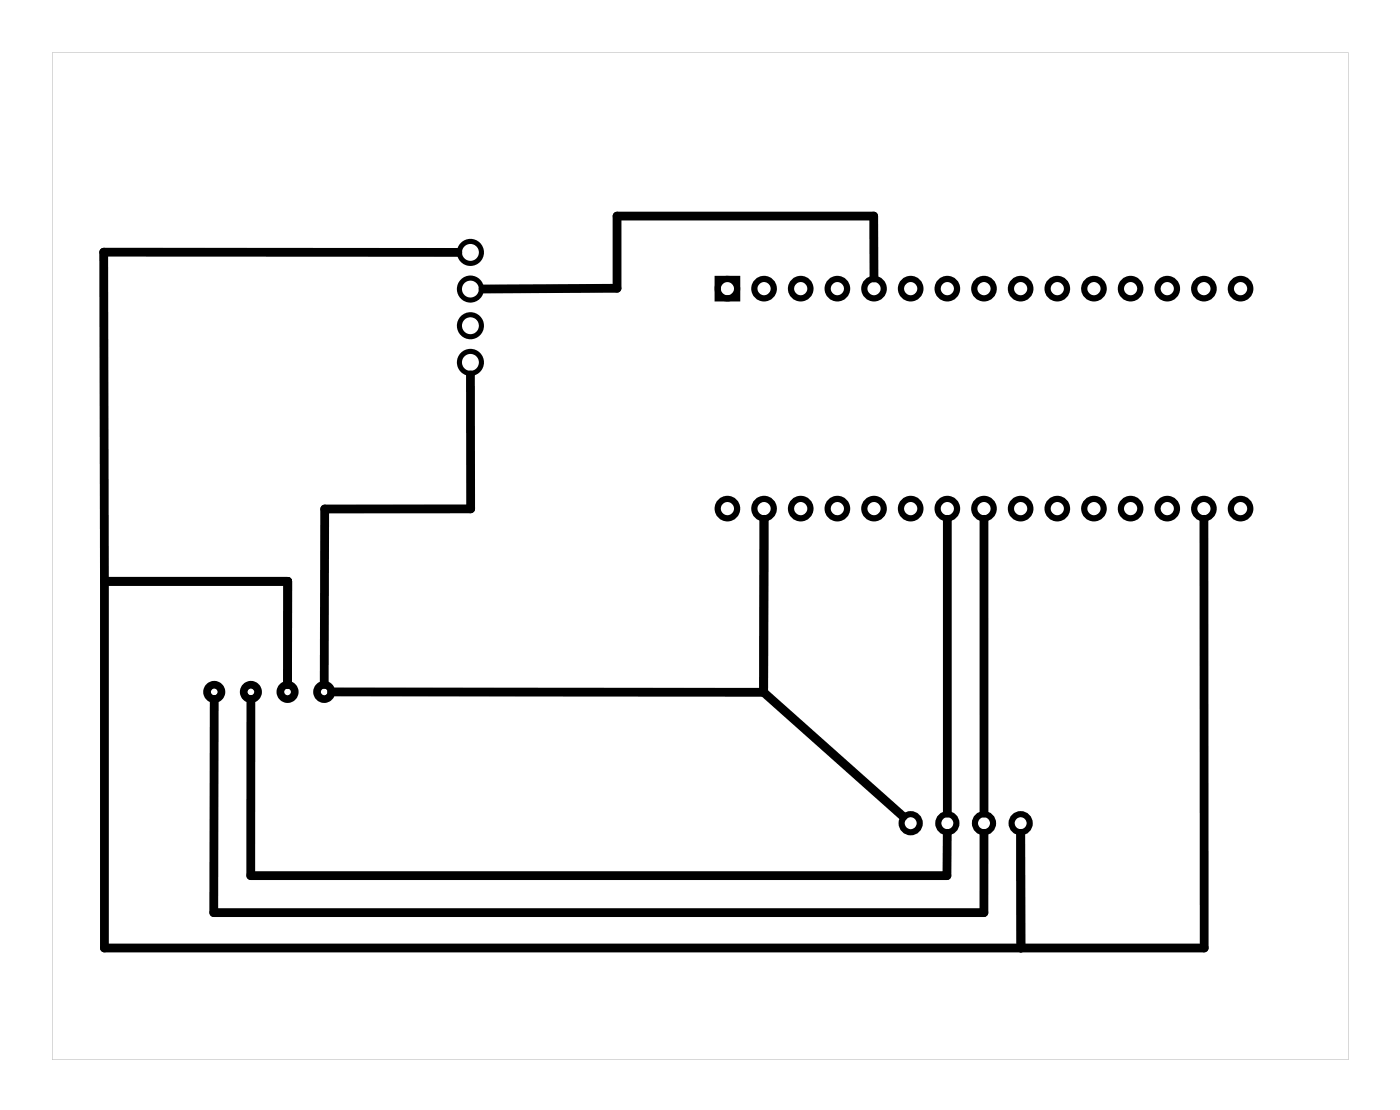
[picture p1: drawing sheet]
<svg xmlns="http://www.w3.org/2000/svg" width="97mm" height="77mm" viewBox="0 0 97 77" stroke-linecap="round" stroke-linejoin="round" font-family="sans-serif">
<path d="M3.6 3.6v69.8h89.8v-69.8zM3.6 3.6h89.8v69.8h-89.8z" fill="#000"/>
<g fill="none" stroke="#000" stroke-width=".42">
<circle cx="63.1" cy="57" r=".63"/>
<circle cx="65.6" cy="57" r=".63"/>
<circle cx="68.2" cy="57" r=".63"/>
<circle cx="70.7" cy="57" r=".63"/>
</g>
<g fill="none" stroke="#000" stroke-width=".43">
<path d="M49.7 19.3h1.4v1.4h-1.4z"/>
<circle cx="50.4" cy="20" r=".67"/>
<circle cx="52.9" cy="20" r=".67"/>
<circle cx="55.5" cy="20" r=".67"/>
<circle cx="58" cy="20" r=".67"/>
<circle cx="60.6" cy="20" r=".67"/>
<circle cx="63.1" cy="20" r=".67"/>
<circle cx="65.6" cy="20" r=".67"/>
<circle cx="68.2" cy="20" r=".67"/>
<circle cx="70.7" cy="20" r=".67"/>
<circle cx="73.3" cy="20" r=".67"/>
<circle cx="75.8" cy="20" r=".67"/>
<circle cx="78.3" cy="20" r=".67"/>
<circle cx="80.9" cy="20" r=".67"/>
<circle cx="83.4" cy="20" r=".67"/>
<circle cx="86" cy="20" r=".67"/>
<circle cx="50.4" cy="35.2" r=".67"/>
<circle cx="52.9" cy="35.2" r=".67"/>
<circle cx="55.5" cy="35.2" r=".67"/>
<circle cx="58" cy="35.2" r=".67"/>
<circle cx="60.6" cy="35.2" r=".67"/>
<circle cx="63.1" cy="35.2" r=".67"/>
<circle cx="65.6" cy="35.2" r=".67"/>
<circle cx="68.2" cy="35.2" r=".67"/>
<circle cx="70.7" cy="35.2" r=".67"/>
<circle cx="73.3" cy="35.2" r=".67"/>
<circle cx="75.8" cy="35.2" r=".67"/>
<circle cx="78.3" cy="35.2" r=".67"/>
<circle cx="80.9" cy="35.2" r=".67"/>
<circle cx="83.4" cy="35.2" r=".67"/>
<circle cx="86" cy="35.2" r=".67"/>
</g>
<g fill="none" stroke="#000" stroke-width=".53">
<circle cx="14.8" cy="47.9" r=".5"/>
<circle cx="17.4" cy="47.9" r=".5"/>
<circle cx="19.9" cy="47.9" r=".5"/>
<circle cx="22.5" cy="47.9" r=".5"/>
</g>
<g fill="none" stroke="#000" stroke-width=".35">
<circle cx="32.6" cy="17.5" r=".76"/>
<circle cx="32.6" cy="25.1" r=".76"/>
<circle cx="32.6" cy="20" r=".76"/>
<circle cx="32.6" cy="22.6" r=".76"/>
</g>
<g fill="none" stroke="#000" stroke-width=".61">
<path d="M31.7 17.5h-24.5v22.8M60.6 19.3l-.1-4.3h-17.7v5h-9.3M32.6 26v9.3h-10.1v12.1M52.9 36v12M65.6 36v20.3M68.2 36v20.3M83.4 36v29.7h-76.2v-25.4M7.2 40.3h12.7v7.1M14.8 48.5v14.7h53.4v-5.5M17.4 48.5v12.2h48.2v-3M23 47.9l29.9 .1M52.9 48l9.7 8.6"/>
<path d="M70.7 57.7v8"/>
</g>
</svg>
